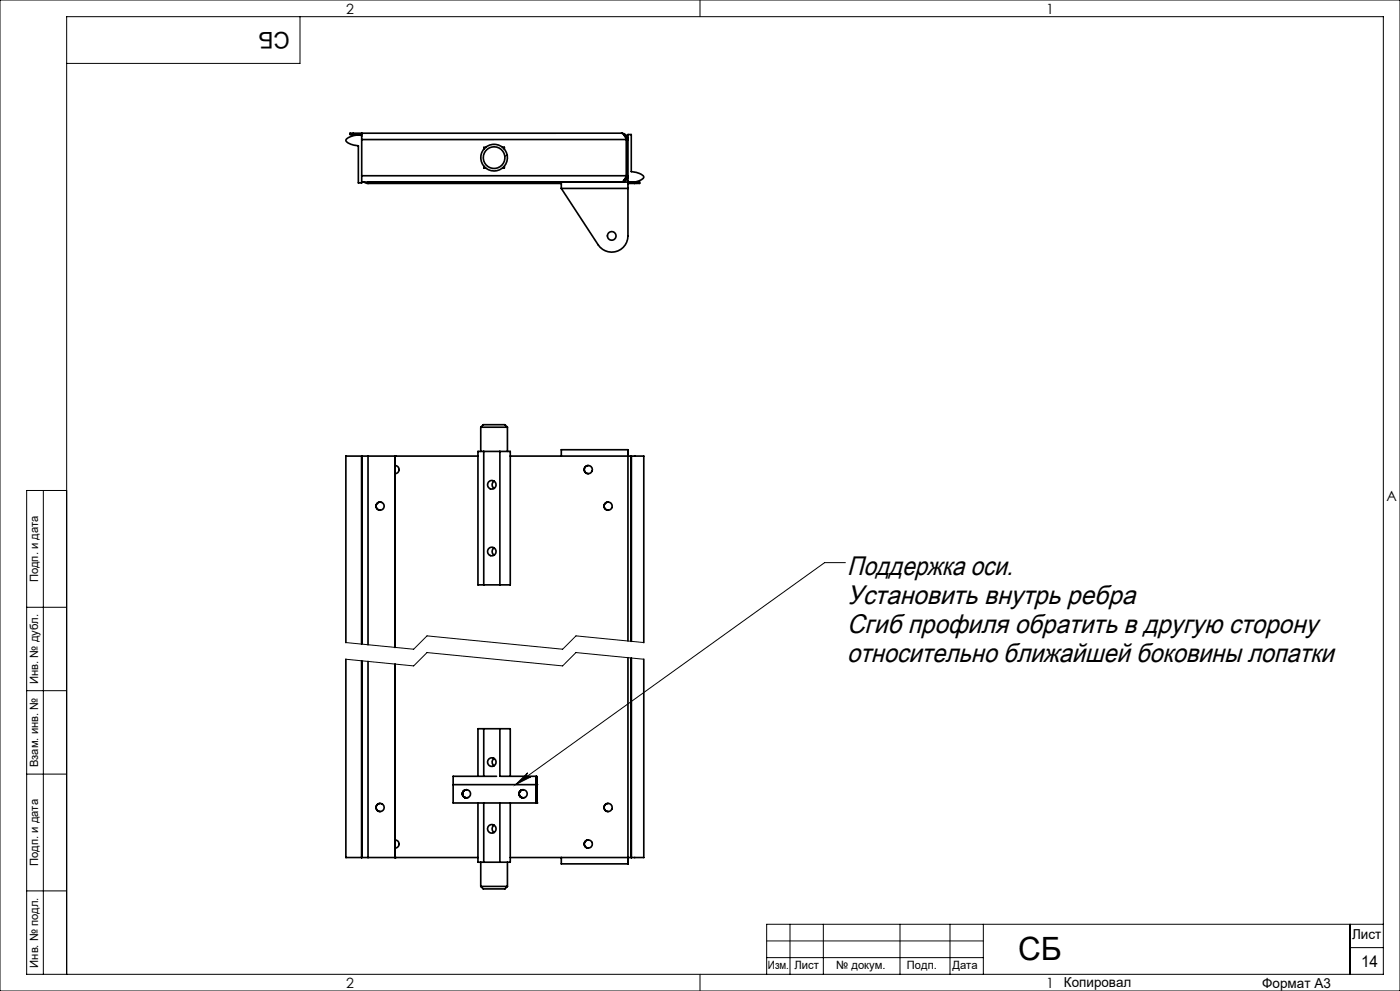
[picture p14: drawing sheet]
<svg xmlns="http://www.w3.org/2000/svg" width="420mm" height="297mm" viewBox="0 0 420 297" stroke-linecap="round" stroke-linejoin="round" font-family="sans-serif">
<defs><g id="words">
<text font-size="9.6" x="305.4" y="287.8">СБ</text>
<g font-size="8">
<text x="254.2" y="172.2">Поддержка оси.</text>
<text x="254.2" y="181">Установить внутрь ребра</text>
<text x="254.2" y="189.7">Сгиб профиля обратить в другую сторону</text>
<text x="254.2" y="198.5">относительно ближайшей боковины лопатки</text>
</g>
<text font-size="6.9" x="86.9" y="9.4" transform="rotate(-180 86.9 9.4)">СБ</text>
<text font-size="4.8" x="408.3" y="289.7">14</text>
<g font-size="4.2">
<text x="103.8" y="4.2">2</text>
<text x="313.8" y="4.2">1</text>
<text x="415.9" y="150.2">A</text>
<text x="103.8" y="296.2">2</text>
<text x="313.8" y="296.2">1</text>
</g>
<g font-size="4.1">
<text x="405.6" y="281.5">Лист</text>
<text x="319.2" y="295.9">Копировал</text>
<text x="378.7" y="296">Формат А3</text>
</g>
<g font-size="3.4">
<text x="11.4" y="174.5" transform="rotate(-90 11.4 174.5)">Подп. и дата</text>
<text x="11.4" y="205" transform="rotate(-90 11.4 205)">Инв. № дубл.</text>
<text x="11.4" y="229.9" transform="rotate(-90 11.4 229.9)">Взам. инв. №</text>
<text x="11.4" y="259.5" transform="rotate(-90 11.4 259.5)">Подп. и дата</text>
<text x="11.4" y="290" transform="rotate(-90 11.4 290)">Инв. № подл.</text>
<text x="230.4" y="290.4">Изм.</text>
<text x="238.3" y="290.4">Лист</text>
<text x="250.9" y="290.4">№ докум.</text>
<text x="272.1" y="290.4">Подп.</text>
<text x="285.7" y="290.5">Дата</text>
</g>
</g></defs>
<g fill="none" stroke="#000" stroke-width=".3">
<path d="M0 0h420v297h-420zM90 5v14h-70M210 0v5M13 147v145M20 147h-12v145h407v-287h-395v287M253.6 168.6h-6.2l-92.7 66.6M8 182h12M103.8 197.6l20.3 2 4-4 40.7 4 4-4 20.3 2M103.8 192.6l20.3 2 4-4 40.7 4 4-4 20.3 2M8 207h12M8 232h12M154.7 235.2l3.6-3.6a.77 .77 0 0 0-.2 1.1 .77 .77 0 0 0 1.1 .2z"/>
<path d="M8 267h12M237 277v15M247 277v15M270 277v15M285 277v15M295 277v15M405 277v15M415 277h-185v15M210 292v5M230 287h65M230 282h65M405 284h10"/>
</g>
<path d="M154.7 235.2l3.6-3.6a.77 .77 0 0 0-.2 1.1 .77 .77 0 0 0 1.1 .2z" fill="#000"/>
<g fill="none" stroke="#000" stroke-width=".5">
<path d="M106 39.9h-1v.4h1M106 39.9v.4M108.5 39.9v1.9M186.5 39.9a2.83 2.83 0 0 1 1.4 1.9M186.5 39.9a1.9 1.9 0 0 1 1.9 1.9h-79.9M186.5 39.9h-80.5M108.5 40.8l-.1-.1a4.7 4.7 0 0 0-4.6 1.4 1.64 1.64 0 0 0 1.4 1.1l2.3 .5v11.1h1v-.3M108.5 41.8v10.9M108.5 40.3h-2.5M108.5 54.5l81.9 .1M108.5 52.7v1.8M109.2 54.6l1.2 .4"/>
<path d="M110.4 54.6v.4M145.2 50.2l.1 .1M145.2 49.8v.5h.5M145.7 44.2h-.5v.5M150.8 44.2h.5v.5M151.2 44.2l.1 .1M151.3 49.8v.5h-.5M168.4 54.6v1.9M168.4 55h-58M187.3 40.6l.6 .6 .1 .6M187.9 41.8v10.9M187.9 52.7a3 3 0 0 1-1.5 1.9 1.9 1.9 0 0 0 2-1.9h-79.9"/>
<path d="M188 52.7l-.1 .5-.7 .7M188.4 40.3h1v11.1a5.4 5.4 0 0 1 3.7 1.5v.2a4.5 4.5 0 0 1-4.7 1.3zM188.4 56.5v14.2a4.9 4.9 0 0 1-3.5 4.7 4.9 4.9 0 0 1-5.5-2l-11-16.9M188.4 54.6v1.9M188.4 56.5h-20M188.4 55h2M190.4 54.6h1.5v.4h-1.5M190.4 54.6v.4M108.5 136.7h-4.7v55.9M108.5 136.7v56.3M108.5 136.7h1.9M110.4 136.7v56.5"/>
<path d="M110.4 136.7h33M118.5 136.7h.1M118.5 136.7v57.3M118.5 139.5a1.23 1.23 0 0 1 1.2 1.2 1.23 1.23 0 0 1-1.2 1.3M143.4 135.3h9.7v40h-9.7zM144.2 128h8M144.2 128l.8-.7h6.5l.7 .7M144.2 128v7.3M145.1 135.3v40M150 135.3v40M152.2 128v7.3M153.1 136.7h36.3v55.5"/>
<path d="M176.5 139.5a1.23 1.23 0 0 0-1.2 1.2 1.23 1.23 0 0 0 1.2 1.3M188.4 136.7v55.4M188.4 134.8v1.9M188.4 135.2v1.5M188.4 134.8v.4M188.4 135.2h.1M188.4 134.8h-20v1.9M189.5 136.7h3.6v55.9M190.4 136.7h.1M114 150.5a1.23 1.23 0 0 0-1.2 1.2 1.23 1.23 0 0 0 1.2 1.2M148.2 144.2a1.31 1.31 0 0 0 0 2.2M182.4 150.5a1.23 1.23 0 0 0-1.2 1.2 1.23 1.23 0 0 0 1.2 1.2"/>
<path d="M148.2 164.2a1.31 1.31 0 0 0 0 2.2M103.8 197.6v59.4h4.7M108.5 198v59M110.4 198.2v58.8M118.5 199v58M188.4 197.1v59.9M189.4 197.2v59.8h-36.3M193.1 197.6v59.4h-3.6M145.1 218.4v14.3M150 218.4v14.3M135.9 235.2h25M135.9 235.2v5.5h25"/>
<path d="M139.1 237l.8-.3a1.23 1.23 0 0 0-1.2 1.2 1.23 1.23 0 0 0 1.2 1.2 1.23 1.23 0 0 1-1.1-.7 1.23 1.23 0 0 1 .3-1.4zM143.4 232.7v-14.3h9.7v14.3M148.2 227.3a1.31 1.31 0 0 0 0 2.2M149 232.7h-13.1v2.5M150.1 232.7h10.8M156.1 237l.8-.3a1.23 1.23 0 0 0-1.2 1.2 1.23 1.23 0 0 0 1.2 1.2 1.23 1.23 0 0 1-1.1-.7 1.23 1.23 0 0 1 .3-1.4zM160.9 232.7v2.5M160.9 233.7v1.5M160.9 235.2h.1M160.9 232.7v1M160.9 235.2v5.5M160.9 233.7h.1"/>
<path d="M108.5 257h1.9M110.4 257h33M114 240.8a1.23 1.23 0 0 0-1.2 1.2 1.23 1.23 0 0 0 1.2 1.2M118.5 257h.1M118.5 251.7a1.23 1.23 0 0 1 1.2 1.3 1.23 1.23 0 0 1-1.2 1.2M143.4 240.7v17.7h9.7v-17.7M144.2 258.4v7.3M145.1 240.7v17.7M148.2 247.3a1.31 1.31 0 0 0 0 2.2M150 240.7v17.7M152.2 258.4v7.3M160.9 240.7h.1"/>
<path d="M168.4 257v1.9h20M176.5 251.7a1.23 1.23 0 0 0-1.2 1.3 1.23 1.23 0 0 0 1.2 1.2M182.4 240.8a1.23 1.23 0 0 0-1.2 1.2 1.23 1.23 0 0 0 1.2 1.2M188.4 257v1.9M188.4 257v1.5M188.4 258.5v.4M188.4 258.5h.1M190.5 257h-.1M144.2 265.7h8M144.2 265.7l.8 .7h6.5l.7-.7"/>
<circle cx="148.2" cy="47.2" r="3.3"/>
<circle cx="148.2" cy="47.2" r="4"/>
<circle cx="183.5" cy="70.7" r="1.3"/>
<circle cx="114" cy="151.7" r="1.23"/>
<circle cx="147.5" cy="145.3" r="1.29"/>
<circle cx="176.5" cy="140.7" r="1.23"/>
<circle cx="182.4" cy="151.7" r="1.23"/>
<circle cx="147.5" cy="165.3" r="1.29"/>
<circle cx="139.9" cy="237.9" r="1.23"/>
<circle cx="147.6" cy="228.4" r="1.29"/>
<circle cx="156.9" cy="237.9" r="1.23"/>
<circle cx="114" cy="242" r="1.23"/>
<circle cx="147.6" cy="248.4" r="1.29"/>
<circle cx="176.5" cy="253" r="1.23"/>
<circle cx="182.4" cy="242" r="1.22"/>
</g>
<use href="#words"/>
</svg>
